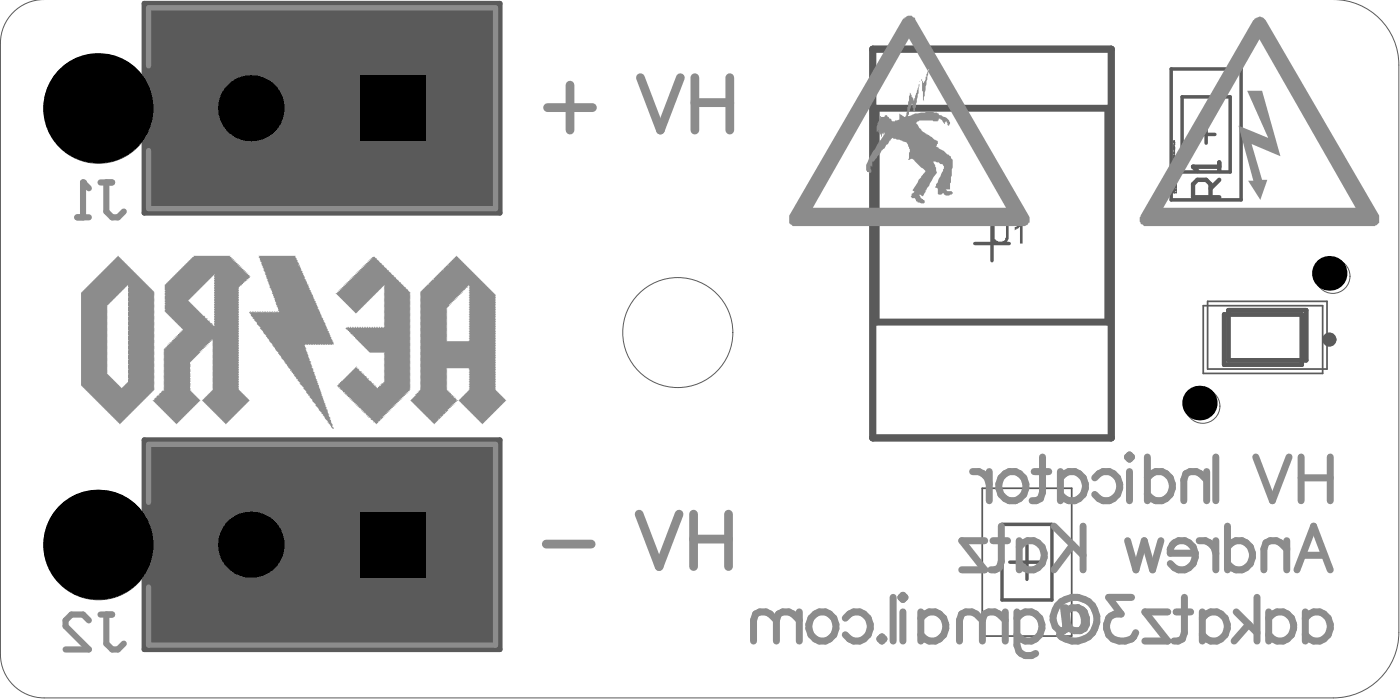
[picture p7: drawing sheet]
<svg xmlns="http://www.w3.org/2000/svg" width="135mm" height="68mm" viewBox="0 0 135 68" stroke-linecap="round" stroke-linejoin="round" font-family="sans-serif">
<path d="M116.4 29.6h11.6v6.5h-11.6zM116.9 29.2h11.5v6.5h-11.5zM95 47.2h8.7v14.3h-8.7z" fill="none" stroke="#5a5a5a" stroke-width=".17"/>
<path d="M14 .3h34.4v20.3h-34.4zM14 42.6h34.4v20.2h-34.4z" fill="none" stroke="#5a5a5a" stroke-width=".51"/>
<path d="M94.3 23.6h3.4M96 21.9v3.3M97 50.7h4.8v7.4h-4.8zM97.7 54.4h3.3M99.4 52.7v3.4" fill="none" stroke="#5a5a5a" stroke-width=".33"/>
<path d="M84.4 4.8h23.1v37.6h-23.1z" fill="none" stroke="#5a5a5a" stroke-width=".67"/>
<g fill="#5a5a5a">
<path d="M14 42.6h34.4v20.2h-34.4z"/>
<path d="M14 .3h34.4v20.3h-34.4z"/>
</g>
<path d="M84.4 4.8h23.1v37.6h-23.1zM84.8 10.5h22.4v20.7h-22.4z" fill="none" stroke="#5a5a5a" stroke-width=".67"/>
<g fill="#5a5a5a">
<path d="M96 21.5h.2v1.2a.38 .38 0 0 0 .2 .5l.2 .2h.4v-.1l.3-.1v-.2v-1.5h.3v1.2a.78 .78 0 0 1-.9 .9h-.5v-.2a.63 .63 0 0 1-.2-.7z"/>
<path d="M98.2 22h.2v-.1l.2-.1 .1-.3h.2v2.1h-.2v-1.6l-.5 .3z"/>
</g>
<path d="M114.4 9.4h4.6v7.2h-4.6z" fill="none" stroke="#5a5a5a" stroke-width=".34"/>
<path d="M115.4 16.1h2.6M117.1 19.1v-1.3l-.4-.4h-.8l-.5 .4v1.3h2.6M118 17.4l-.9 .8M118 15.7v.9" fill="none" stroke="#5a5a5a" stroke-width=".42"/>
<circle cx="115.4" cy="16.1" r=".21" fill="#5a5a5a"/>
<path d="M115.4 16.1l.5 .5M118.4 30.4h7.6v4.9h-7.6zM118.9 30h7.5v4.9h-7.5z" fill="none" stroke="#5a5a5a" stroke-width=".42"/>
<path d="M113.3 6.7h6.8v12.6h-6.8zM115.9 13h1.7M116.7 12.2v1.7" fill="none" stroke="#5a5a5a" stroke-width=".34"/>
<g fill="none" stroke="#5a5a5a" stroke-width=".1">
<path d="M1 1.5a4.2 4.2 0 0 1 3.3-1.5h124.7a6.3 6.3 0 0 1 6.4 6.3v54.9a6.3 6.3 0 0 1-6.4 6.3h-124.7a4.2 4.2 0 0 1-4.3-4.2v-59.1a4.2 4.2 0 0 1 1-2.7zM113.4 15.9h.1zM113.4 16h.1v.1h-.1M113.4 16.1l.1 .1zM113.4 16.5h.1zM113.4 17.3h.1M113.4 17.7l.1 .1M113.4 18.1l.1 .1zM113.4 16.6l.1 .1M113.4 16.9h.1M113.4 17.4h.1M113.4 17.5l.1 .2"/>
<path d="M113.4 18.2v.1M113.4 18.3h.1M113.4 18l.1 .1M113.4 17.8h.1M113.4 17h.1M113.4 16.9l.1 .1M113.4 16.8h.1M113.4 18.4l.1 .1M113.4 16.2l.1 .1M113.4 17.6l.1 .1M113.4 17.8v.1M113.4 17.9h.1"/>
<path d="M113.4 18h.1M113.4 16.1h.1M113.4 15.9h.1M113.5 16.2h.1M113.5 15.9h.1M113.5 16.3h-.1h.1M113.5 16.1v.1M113.5 16.5v.1M113.5 16.6v.1M113.5 17.3h.1M113.5 17.5h.1M113.5 17.6h.1"/>
<path d="M113.5 18h.1M113.5 18.4h.1M113.5 16.3h.1M113.5 17.8h.1M113.5 17.6v.1M113.5 16.1h.1M113.5 16.4h.1M113.5 17.1h-.1l.1 .1M113.5 18.5h-.1l.1 .1M113.5 18.5h.1M113.5 18.4v.1M113.5 18.1h.1"/>
<path d="M113.5 17.4h.1M113.5 17.1h.1M113.5 17h.1M113.5 18.6l-.1 .1M113.5 16.6v.2h-.1M113.5 17l-.1 .1M113.5 17.1v.1M113.5 18.2h-.1M113.5 18.5v.1M113.5 18.6h.1M113.5 18.4h-.1h.1M113.5 17.8l-.1 .1"/>
<path d="M113.5 17.8v.1M113.5 17.5h-.1h.1M113.5 17.2h-.1l.1 .1M113.5 17.2h.1M113.5 16.5l-.1 .1h.1M113.5 16.2v.1M113.6 17.5h.1M113.6 17.3h.1M113.6 14h.1M113.6 13.8h.1M113.6 18.7h.1M113.6 18.6h.1"/>
<path d="M113.6 18.3h.1M113.6 18.2h.1M113.6 18.1h.1M113.6 17.6h.1M113.6 17.3l.1 .1M113.6 17h.1zM113.6 16.8l.1 .1M113.6 16.5h.1M113.6 16.3h.1M113.6 14.1h.1M113.6 14.3v.2h.1v-.2M113.6 15h.1z"/>
<path d="M113.6 15.1h.1M113.6 15.3h.1zM113.6 15.5v.1M113.6 15.8v.1M113.6 16h.1M113.6 16.4v.1M113.6 17.4h.1M113.6 17.8v.1M113.6 18.2l.1 .1M113.6 18.4h.1M113.6 17.5h.1v.1zM113.6 18.5h.1"/>
<path d="M113.6 17.8h.1M113.6 17.7h.1M113.6 17.3v.1M113.6 17h.1M113.6 16.7h.1M113.6 16.2h.1M113.6 15.9l.1 .1M113.6 15.9h.1M113.6 15.6h.1M113.6 15.5h.1M113.6 15.3l.1 .1M113.6 14.7h.1"/>
<path d="M113.6 14.5h.1M113.6 14.4h.1M113.6 14.2h.1M113.6 18.3h.1h-.1M113.6 17.6v.1M113.6 17.6h.1l-.1 .1M113.6 17.5v.1M113.6 16.8l.1 .2h-.1M113.6 16.4h.1l-.1 .1M113.6 16.3l.1 .1zM113.6 18.2v.1M113.6 16.8h.1"/>
<path d="M113.6 16.4h.1M113.6 15h.1M113.6 14.2v.1M113.6 15.4v.1M113.6 15.4h.1M113.6 15.2h.1M113.6 14.8h.1M113.6 14.7v.1M113.6 14.4v.1M113.6 18.6v.1M113.6 18.1v.1M113.6 16.1h.1"/>
<path d="M113.6 16.2v.1M113.6 16.7v.1l.1-.1M113.6 17.2h.1M113.7 15.8h.1M113.6 13.9h.1M113.7 17.9h-.1h.1M113.7 16.1h-.1M113.7 13.9h.1M113.7 16h.1M113.7 17.2h.1M113.7 17.3h-.1M113.7 18.1h.1"/>
<path d="M113.7 18.2h-.1M113.7 16.7h-.1M113.7 14.8h-.1l.1 .1M113.7 14.7h-.1M113.7 13.7h-.1l.1 .1M113.7 13.6h-.1l.1 .1M113.7 18.2h.1M113.7 17.8h.1M113.7 18.4h.1M113.7 17.4h.1M113.7 17.1h.1v.2h-.1zM113.7 16.7l.1 .1h-.1"/>
<path d="M113.7 16.5h.1M113.7 16.3v.1h.1v-.1M113.7 16.4h.1M113.7 16.2l.1 .1M113.7 18.7h.1M113.7 18.3h.1M113.7 17.9h.1M113.7 17.3h.1M113.7 16.6h.1M113.7 16.7h.1M113.7 17.7l.1 .1M113.7 18h.1"/>
<path d="M113.7 17h.1M113.8 18.3h-.1M113.8 18.4h.1M113.8 18.1h.1M113.8 18h.1M113.8 17h.1M113.8 18.3h.1M113.8 18l-.1 .1M113.8 17.4h.1M113.8 16.5h.1M113.8 17.7h.1M113.8 18h-.1"/>
<path d="M113.8 17.7h-.1M113.8 17.4h-.1M113.8 17.3h.1M113.8 17.3h-.1M113.8 16.6l-.1 .1M113.8 16.6h-.1M113.8 16.5h-.1M113.8 17.5h.1M113.8 17.9h.1M113.8 18.3l-.1 .1M113.8 16.3v.1M113.8 16.4h.1"/>
<path d="M113.8 17.2v.1M113.8 16.6h.1M113.8 18.6h.1M113.8 18v.1M113.8 16.2h.1M113.8 18.6v.1h-.1M113.8 17.8h-.1M113.8 16.7h-.1M113.8 18.3v.1M113.8 16.6v.1M113.8 16.8l-.1 .1M113.8 16.9h-.1v.1"/>
<circle cx="9.5" cy="10.5" r="5.3"/>
<circle cx="24.3" cy="10.5" r="2.33"/>
<circle cx="38.1" cy="10.5" r="2.33"/>
<circle cx="65.6" cy="32.2" r="5.3"/>
<circle cx="116.4" cy="39.3" r="1.66"/>
<circle cx="129" cy="26.7" r="1.66"/>
<circle cx="9.5" cy="52.7" r="5.3"/>
<circle cx="24.3" cy="52.7" r="2.33"/>
<circle cx="38.1" cy="52.7" r="2.33"/>
</g>
<circle cx="128.6" cy="32.9" r=".33" fill="none" stroke="#5a5a5a" stroke-width=".67"/>
<g fill="#8c8c8c">
<path d="M25 24.8h3.6v.1l.2 .3v.1l.1 .1v.3l.1-.1v.2l.2 .2-.1 .1 .2 .2-.1 .1h.1v.2l.2 .2v.2l.1 .1v.1l.1 .1 .1 .2h.1v.3l.1 .1-.1 .1 .2 .1-.1 .1 .2 .1 .1 .6h.1v.2l.2 .1-.1 .1h.1v.2l.2 .3-.1 .1 .2 .1v.1l.1 .1v.1l.1 .3v.1l.2 .1v.2h.1l-.1 .2 .2 .1-.1 .1 .2 .2v.2l.1 .1v.1l.1 .1v.1l.1 .1 .1 .3 .1 .1-.1 .1 .2 .1-.1 .1 .2 .1v.2h-2.7l-.1 .2 .1 .2v.3l.2 .1-.1 .1 .3 .6-.1 .1 .2 .1-.1 .2 .2 .3v.1l.1 .1v.2l.1 .1v.2l.2 .2v.3h.1l-.1 .2h.1v.3l.2 .1v.3h.1l.1 .5v.2h.1l.2 .7 .1 .1v.3h.1v.1v.1h.1v.3l.1 .2v.2h.2l-.1 .3h.1v.3l.2 .1-.1 .3 .2 .1v.1l-.3-.2-.2-.4h-.1v-.1l-.3-.3v-.2l-.2-.1 .1-.1h-.2v-.2l-.6-.7 .1-.1-.4-.3v-.1l-.3-.3 .1-.1h-.2l.1-.1-.3-.2v-.2l-.3-.2 .1-.1-.4-.4 .1-.1-.3-.2v-.1h-.2l.1-.1-.2-.2v-.2h-.1v-.1l-.2-.1v-.1h-.1v-.1l-.3-.3 .1-.1h-.1l-.2-.3h-.1v-.2l-.3-.2-.2-.5h-.1l.1-.1-.3-.2-.3-.5h-.1l.1-.1-.3-.2-.3-.5h-.1l.1-.1-.3-.2-.1-.3-.3-.2 .1-.1-.3-.3v-.2l-.3-.2v-.1h-.2l.1-.2-.4-.4 .1-.2v.1h.2v-.1v.1h.2l.1-.1v.1h.2v-.1v.1h.2v-.1v.1h.2l.1-.1v.1h.2v-.1v.1h.2v-.1v.1h.2l.1-.1v.1h.2v-.1v.1h.2v-.1v.1h.2l.1-.1v.1h.2l-.1-.2v-.2l-.1-.1v-.1l-.1-.3v-.1l-.2-.2 .1-.1-.1-.1-.1-.3-.1-.1 .1-.1-.2-.2 .1-.1-.2-.2v-.1l-.3-.6 .1-.1-.2-.2 .1-.1-.2-.3 .1-.1-.2-.1 .1-.1-.3-.6v-.1l-.2-.1 .1-.1-.2-.3z"/>
<path d="M7.8 28.3v8.5a.85 .85 0 0 0 .4 .9l3.4 3.3 3.4-3.3v-9.5l-3.6-3.4zM10.5 29.5l1.9-1.9v9.1v.3l-.6 .6-1.5-1.4v-6.6z"/>
<path d="M16.1 27.4l-.2 .1 .1 2.4a.31 .31 0 0 0 .2 .4l1.5 1.6v.1h-.1v.1l-.3 .1-.1 .2h-.1l.1 .1h-.2v.2h-.1v.1h-.1v.1h-.2l.1 .1h-.1v.1h-.2l.1 .1h-.2l.1 .2h-.2v.1h-.1v.1h-.1v.1h-.1l-.1 .1 .1 4h-.2l-.1 .2-.2 .1v.2h-.2l-.1 .2-.2 .1 .1 .1-.2 .1 2.2 2.2 2.4-2.2-.9-.9v-.1h-.1v-2.5a.31 .31 0 0 1 .2-.4l.8-.8-.1-.1h.2l-.1-.1h.2v-.1h.1v-.1h.1v-.2h.2l-.1-.1h.2l-.1-.1h.2l-.1-.1h.2v-.1h.1v-.1l.2-.1v4.8l-1 1.1 2.3 2.2 2.3-2.2-1.1-1.1v-.1v-9.6v-.2l.3-.2v-.1l.2-.1v-.1l.3-.2v-.1h.1v-.1h.2v-.2h-.1l.1-.1h-.2v-.1h-.1v-.1h-.2l.1-.1h-.2l.1-.2h-.2l.1-.1h-.2l.1-.1h-.2v-.1h-.1v-.1h-.1v-.1h-.2l.1-.2h-.2l.1-.1h-.2l.1-.1h-.2v-.1h-.1v-.1h-.1v-.1h-.2l.1-.1h-3.6v.1h-.1zM18.3 29l2.5-2.4v4.9h-.2v-.1h-.1v-.1h-.1l-.1-.1v-.2h-.2l-.1-.1 .1-.1h-.2l-.1-.1v-.1h-.1l-.7-.7-.8-.8zM20.5 32.8v.1z"/>
<path d="M32.5 28.4l2 1.9 2.7-2.7v4l-.1 .1-.1-.1-.1 .1-.2-.1-.1 .1-.1-.1-.1 .1-.1-.1-.1 .1-.2-.1-.1 .1-.1-.1-.1 .1-.1-.1-.1 .1-.2-.1-.1 .1-.1-.1-.1 .1-.1-.1-.1 .1-.2-.1-.1 .1-.1-.1-.1 .1-.1-.1-.1 .1-.2-.1-.1 .1-.1-.1-.1 .1h-.2l2.4 2.4h1.4v2.9h-.1v.1h-.2v.1h-.1l.1 .1h-.2v.1l-.2 .2v-.2h-.2l.1-.1h-.2v-.1h-.1l.1-.1h-.2v-.1h-.1v-.1h-.1l-.2-.2 .1-.1h-.2v-.1h-.1l.1-.1h-.2v-.1h-.1v-.1h-.1v-.2h-.2l.1-.1h-.2l-.1-.1 .1-.1h-.2l-.1-.2-1.9 1.8 .1 .1v.1h.2l-.1 .1h.2v.1h.1v.1h.1v.2h.2l-.1 .1h.1v.1h.2l-.1 .1h.2v.1h.1v.1h.1v.2h.2l-.1 .1h.2l-.1 .1h.2l-.1 .1h.2v.1h.1v.1h.1v.2h.2l-.1 .1h.2l-.1 .1h.2l-.1 .1h.2v.1h.1v.1h.1v.2h.2l-.1 .1h.2l-.1 .1h.2l-.1 .1h.2l.1 .1v.1h.1l.2 .2-.1 .1 .1-.1 .3 .2 .6-.6-.1-.1h.2v-.1h.1v-.1h.1v-.2h.2l-.1-.1h.2l-.1-.1h.2l-.1-.1h.2v-.1h.1v-.1h.1v-.2h.2l-.1-.1h.2l-.1-.1h.2l-.1-.1h.2l-.1-.1h.2v-.1h.1v-.2h.2l-.1-.1h.2l-.1-.1h.2l-.1-.1h.2l-.1-.1h.2v-.1h.1v-.2h.2l-.1-.1h.1v-9.4l-.2-.2v-.1l-.3-.1v-.1l-.2-.1v-.2l-.2-.1v-.1l-.3-.1v-.1l-.2-.1v-.2l-.2-.1v-.1l-.2-.1v-.1l-.3-.1v-.2l-.2-.1v-.1l-.2-.1v-.1l-.3-.1v-.2l-.2-.1v-.1l-.2-.1v-.1l-.3-.2-.2 .1v.1h-.1v.1h-.1v.1h-.2l.1 .1h-.2l.1 .1h-.2l.1 .2h-.2v.1h-.1v.1h-.1v.1h-.2l.1 .1h-.2l.1 .1h-.2l.1 .2h-.2v.1h-.1v.1h-.1v.1h-.2l.1 .1h-.2l.1 .1h-.2l.1 .2h-.2v.1h-.1v.1h-.1v.1h-.2l.1 .1h-.2l.1 .1h-.2l.1 .2h-.2v.1h-.1v.1h-.1v.1h-.2l.1 .1h-.2l.1 .1h-.2l.1 .2zM36.8 40.5l.1 .1z"/>
<path d="M40.9 28l-.3 .2 .1 9.5-.1 .1h-.1v.1h-.1l.1 .1h-.2l.1 .1h-.2v.2l-.5 .5 2.3 2.2 1.4-1.3-.1-.1h.2l-.1-.1h.2v-.1h.1v-.2h.2l-.1-.1h.2l-.1-.1h.2l-.1-.1h.2l-.1-.1h.2l-.2-.1 .1-.1h-.1v-.1h-.2l.1-.1h-.1v-.1h-.2v-.2h-.1v-.1h-.1v-.1h-.1v-.1h-.1l-.1-.1v-2.1h2.2v2.1l-1 1.1 2.3 2.2 2.3-2.2-1.1-1.1 .1-9.2-3.8-3.7zM43.3 25.6l.1 .1zM41.9 27l.1 .1zM43.4 29.5h.2v-.2h.1v-.1h.2l-.1-.1h.2l-.1-.1h.2l-.1-.1h.2l-.1-.1h.2v-.1h.1v-.2h.2l-.1-.1h.2l-.1-.1h.2l-.1-.1h.1v-.1h.2v-.1h.1v-.2h.2l-.1-.1h.1v-.1a.17 .17 0 0 1 .1 .1 .17 .17 0 0 1 0 .2v5.1h-2.2v-3.2l.3-.2zM43.1 39.8l.1 .1zM42.6 40.3h.1zM42.4 40.5l.1 .1z"/>
</g>
<path d="M14.4 6.4v-5.6h33.6v19.4h-33.6v-5.6M14.4 48.6v-5.6h33.6v19.4h-33.6v-5.6" fill="none" stroke="#8c8c8c" stroke-width=".51"/>
<path d="M8 17.7v3.3M9.7 17.7h1.2M10.3 17.7v2.8l.6 .5h.5l.6-.5M7.5 21h1.1" fill="none" stroke="#8c8c8c" stroke-width=".59"/>
<circle cx="8" cy="17.7" r=".3" fill="#8c8c8c"/>
<path d="M8 17.7l.6 .5M9.7 59.5h1.2M10.3 59.5v2.8l.6 .5h.5l.6-.5M8.6 60l-.6-.5h-1.1l-.6 .5v.6l2.3 2.2h-2.3" fill="none" stroke="#8c8c8c" stroke-width=".59"/>
<path d="M53 10.4h4.3M55.2 8.2v4.4M62 7.5l1.9 5.1 1.9-5.1M67.2 7.5v5.1M67.2 9.9h3.4M70.6 7.5v5.1M52.9 52.6h4.3M61.8 49.8l2 5 1.9-5M67.1 49.8v5M67.1 52.2h3.4M70.5 49.8v5" fill="none" stroke="#8c8c8c" stroke-width=".85"/>
<g fill="none" stroke="#8c8c8c" stroke-width=".68">
<path d="M77.3 59.2v2.8M78.5 59.8a1.32 1.32 0 0 1 1.6-.5 1.32 1.32 0 0 1 .8 1.5 1.33 1.33 0 0 1-1.5 1.2 1.33 1.33 0 0 1-1.1-1.6zM81.8 59.8a1.32 1.32 0 0 1 1.6-.5 1.32 1.32 0 0 1 .8 1.5 1.3 1.3 0 0 1-1 1.2 1.3 1.3 0 0 1-1.4-.6M86.4 57.8v4.2M87.2 57.8l.2-.2 .2 .2-.2 .2zM87.4 59.2v2.8M89.1 59.8a1.32 1.32 0 0 1 1.6-.5 1.32 1.32 0 0 1 .8 1.5 1.3 1.3 0 0 1-1 1.2 1.3 1.3 0 0 1-1.4-.6M89.1 59.2v2.8M94.1 45.6a1.36 1.36 0 0 1 1.6 1.2M95.3 52.3h-2.2l2.2 2.8h-2.2M95.7 45.6v2.8M96.1 52.3h1.4"/>
<path d="M96.8 46.2a1.32 1.32 0 0 1 1.7-.5 1.32 1.32 0 0 1 .8 1.5 1.33 1.33 0 0 1-1.6 1.3 1.33 1.33 0 0 1-1.1-1.7zM96.9 50.9v3.4l-.2 .6-.4 .2h-.4M97.3 59.2v2.8M98.4 59.8a1.32 1.32 0 0 1 1.6-.5 1.32 1.32 0 0 1 .8 1.5 1.3 1.3 0 0 1-1 1.2 1.3 1.3 0 0 1-1.4-.6M98.4 59.2v3.2a1.11 1.11 0 0 0 .7 1 1.11 1.11 0 0 0 1.1-.2M98.6 52.9a1.32 1.32 0 0 1 1.7-.5 1.32 1.32 0 0 1 .7 1.5 1.3 1.3 0 0 1-.9 1.2 1.3 1.3 0 0 1-1.5-.6M98.6 52.3v2.8M100.1 45.6h1.4M100.9 44.2v3.4l-.2 .6-.4 .2h-.4M102 50.9l2.8 2.8M102.6 46.2a1.32 1.32 0 0 1 1.6-.5 1.32 1.32 0 0 1 .8 1.5 1.3 1.3 0 0 1-1 1.2 1.3 1.3 0 0 1-1.4-.6M102.6 45.6v2.8"/>
<path d="M102.9 58.8l.2 1.6v.4l-.2 .2M103.1 58.8l.2 1.6M103.8 52.7l-1.8 2.4M104.3 58.8h-.6l-.4 .2-.2 .4M104.3 58.8l.4 .2a1.48 1.48 0 0 1 .2 1.8l-.4 .2M104.3 58.8a1.46 1.46 0 0 1 .2 2.2M104.8 50.9v4.2M105.9 46.2a1.32 1.32 0 0 1 1.7-.5 1.32 1.32 0 0 1 .7 1.5 1.3 1.3 0 0 1-.9 1.2 1.3 1.3 0 0 1-1.5-.6M109.1 44.2l.2-.2 .2 .2-.2 .2zM109.1 52.3l.8 2.8 .8-2.8 .8 2.8 .8-2.8M109.3 45.6v2.8M109.5 57.8h-2.2l1.2 1.6a1.15 1.15 0 0 0-1.4 1.4 1.57 1.57 0 0 0 2.6 .8l.2-.4"/>
<path d="M111 46.2a1.32 1.32 0 0 1 1.7-.5 1.32 1.32 0 0 1 .7 1.5 1.3 1.3 0 0 1-.9 1.2 1.3 1.3 0 0 1-1.5-.6M111 44.2v4.2M113 59.2h-2.2l2.2 2.8h-2.2M113.4 52.7a1.27 1.27 0 0 1 1.4-.3 1.27 1.27 0 0 1 .9 1.1h-2.5v-.4zM113.8 59.2h1.4M114.6 57.8v3.4l-.2 .6-.4 .2h-.4M115.7 53.5a1.33 1.33 0 0 1-.8 1.5 1.33 1.33 0 0 1-1.7-.5M116 52.3a1.36 1.36 0 0 1 1.6 1.2M116.3 59.8a1.32 1.32 0 0 1 1.7-.5 1.32 1.32 0 0 1 .8 1.5 1.3 1.3 0 0 1-1 1.2 1.3 1.3 0 0 1-1.5-.6M116.3 59.2v2.8M116.8 45.6v2.8M116.8 46.4l-.6-.6-.4-.2h-.7l-.4 .2-.2 .6v2"/>
<path d="M117.6 44.2v4.2M117.6 52.3v2.8M118.8 52.9a1.32 1.32 0 0 1 1.6-.5 1.32 1.32 0 0 1 .8 1.5 1.3 1.3 0 0 1-1 1.2 1.3 1.3 0 0 1-1.4-.6M118.8 50.9v4.2M119.6 59.2l2 2M121.5 44.2l1.6 4.2 1.6-4.2M121.6 57.8v4.2M122.8 59.8a1.32 1.32 0 0 1 1.6-.5 1.32 1.32 0 0 1 .8 1.5 1.3 1.3 0 0 1-1 1.2 1.3 1.3 0 0 1-1.4-.6M122.8 59.2v2.8M124.5 52.3v2.8M124.5 53.1l-.6-.6-.4-.2h-.6l-.4 .2-.2 .6v2M125.5 55.1l1.6-4.2 1.6 4.2"/>
<path d="M125.9 44.2v4.2M125.9 46.2h2.8M126.1 53.7h2M126.3 59.8a1.32 1.32 0 0 1 1.6-.5 1.32 1.32 0 0 1 .8 1.5 1.3 1.3 0 0 1-1 1.2 1.3 1.3 0 0 1-1.4-.6M126.3 59.2v2.8M128.7 44.2v4.2M75.1 60l-.6-.6-.4-.2h-.6l-.4 .2-.2 .6v2M75.1 60l.2-.6 .4-.2h.6l.4 .2 .6 .6M75.1 60v2M85.1 61.8l.2-.2 .2 .2-.2 .2zM95.1 60l-.6-.6-.4-.2h-.7l-.4 .2-.2 .6v2M95.1 60l.2-.6 .4-.2h.6l.4 .2 .6 .6"/>
<path d="M95.1 60v2M102.9 61h-.4a1.52 1.52 0 0 1-.4-2 2.13 2.13 0 0 1 3.1-.9 2.13 2.13 0 0 1 .5 3.2 2.13 2.13 0 0 1-3.2 .1M103.3 60.4l.2 .4 .4 .2h.6M103.3 60.4v.4l-.4 .2M120.8 60.4l-1.4 1.6"/>
</g>
<g fill="#8c8c8c">
<path d="M120.7 8.8l2 4.5-2.9-1.1 1.5 5.3h-.5l1.2 1.8 .6-1.9h-.5l-1-3.5 2.8 1.2-1.8-6.3zM121.9 3.8l9.3 16.3h-18.6zM121.3 1.9l-10.9 19a.63 .63 0 0 0 .6 1h21.9a.64 .64 0 0 0 .6-.9v-.1l-11-19a.61 .61 0 0 0-.6-.3 .61 .61 0 0 0-.5 .3z"/>
<path d="M88 3.7l1.8 3.2 .1-.2-.1 .2h-.1l-.1 .5v.3l-.2 .3h-.1v-.1l-.2-.2 .1 .2v.9l.1 .1v.8l.1 .1v-.4l.1-.1 .3-2.4 7.5 13.2h-18.6zM85.2 11.2v.3h-.1l-.3 .7v.6l.2-.2v.2h.1v.2l.1-.2v.5l.1-.1v-.3h.1v.2l.1-.3h.1v.2l-.6 .8-1 1.8a1.11 1.11 0 0 0-.1 1h.2v.1l.2-.1-.1-.6 .2 .1v-.5l.3-.1 .6-1 .3-.1 .2-.4 .1-.1 .4-.6 1.4 .5 .3 .6v1h-.1v.1h.1a.46 .46 0 0 1 .6 .2l1 .9-.7 .8-.6 1 .2 .1-.1 .2a.38 .38 0 0 0-.2 .5h.3a.42 .42 0 0 0 .5 .4l.1 .1h.3l.1-.1v-.2l-.4-.3-.1-.3 .3 .2 .3-.4v-.2l.7-1.3 .4-.4-.1-.5-.3-.6 .5 .1 .2 .2h.2a.4 .4 0 0 1 .1 .6l-.8 1.6v.1h.2v.3a.27 .27 0 0 0 .2 .4 .27 .27 0 0 0 .4-.2 .48 .48 0 0 0 .7 .1 .17 .17 0 0 0 .2-.1 .17 .17 0 0 0-.2-.2h-.3l-.2-.2h.4l.3-2.6a.32 .32 0 0 0-.2-.4v-.2l-.3-.2-.4-.3-.5-.2v-.1l-.2-.1 .1-.3v-.2l-1.4-.9-.7-.9a.67 .67 0 0 1 .8-.2h.8a.33 .33 0 0 0 .4 .1 .33 .33 0 0 0 .2-.3 .55 .55 0 0 1 .5 .5l.3-.3 .1 .4 .1 .1a.45 .45 0 0 0-.1-.7l-.6-.4h-.2l-.2-.1a1.8 1.8 0 0 0-1.4-.1l-.8 .1-.6 .2 .3-1.1h.1v.3l.2 .5v-.2l.3-1.6 .1-.1 .1-1.1h.1h-.1l-.1 .5-.4 1.3h-.1v-.2l-.2-.1v-.2l-.2-.2-.1 1.3-.1 .1v.3l-.2 .6h-.2v-.1l-.4-.2v.6l-.4 .1h-.3l-.5-.6h-.1l-.1 .2h-.4zM87.4 1.9l-11 19v.2a.51 .51 0 0 0 .2 .7l.1 .1h22.3a.61 .61 0 0 0 .6-.8l-11.1-19.2a.59 .59 0 0 0-1-.1z"/>
</g>
<g fill="#000">
<circle cx="9.5" cy="10.5" r="5.3"/>
<circle cx="24.3" cy="10.5" r="3.2"/>
<circle cx="116.1" cy="39" r="1.67"/>
<circle cx="128.6" cy="26.4" r="1.67"/>
<circle cx="9.5" cy="52.7" r="5.3"/>
<circle cx="24.3" cy="52.7" r="3.2"/>
</g>
<g fill="#000">
<path d="M34.9 7.3h6.3v6.3h-6.3z" fill-rule="evenodd"/>
<path d="M34.9 49.5h6.3v6.4h-6.3z" fill-rule="evenodd"/>
</g>
</svg>
